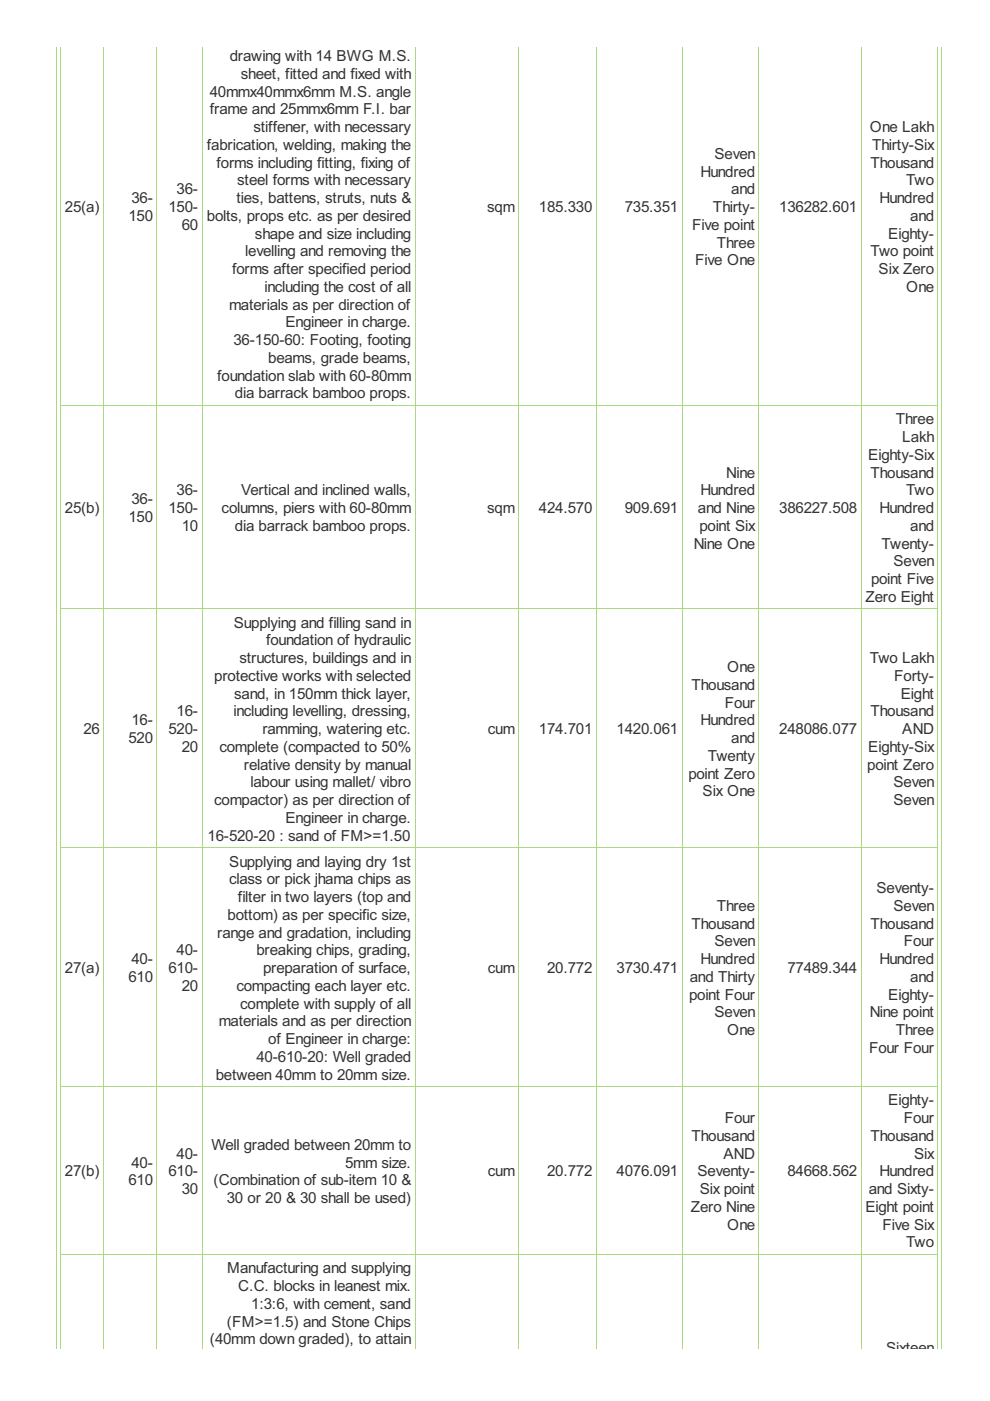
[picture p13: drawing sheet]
<svg xmlns="http://www.w3.org/2000/svg" width="210mm" height="297mm" viewBox="0 0 210 297" stroke-linecap="round" stroke-linejoin="round" font-family="sans-serif">
<defs><g id="words">
<g font-size="3.6" fill="#333">
<text x="48.7" y="13">drawing with 14 BWG M.S.</text>
<text x="51.1" y="16.7">sheet, fitted and fixed with</text>
<text x="44.5" y="20.5">40mmx40mmx6mm M.S. angle</text>
<text x="44.5" y="24.3">frame and 25mmx6mm F.I. bar</text>
<text x="53.7" y="28">stiffener, with necessary</text>
<text x="184.4" y="28">One Lakh</text>
<text x="43.9" y="31.8">fabrication, welding, making the</text>
<text x="45.9" y="35.6">forms including fitting, fixing of</text>
<text x="151.5" y="33.7">Seven</text>
<text x="184.6" y="35.6">Thousand</text>
<text x="184.9" y="31.8">Thirty-Six</text>
<text x="37.4" y="41.2">36-</text>
<text x="50.3" y="39.3">steel forms with necessary</text>
<text x="148.5" y="37.4">Hundred</text>
<text x="155" y="41.2">and</text>
<text x="192.1" y="39.3">Two</text>
<text x="13.8" y="45">25(a)</text>
<text x="27.2" y="46.8">150</text>
<text x="27.9" y="43.1">36-</text>
<text x="35.7" y="45">150-</text>
<text x="43.9" y="46.8">bolts, props etc. as per desired</text>
<text x="50.1" y="43.1">ties, battens, struts, nuts &amp;</text>
<text x="103.3" y="45">sqm</text>
<text x="114.3" y="45">185.330</text>
<text x="132.5" y="45">735.351</text>
<text x="151.2" y="45">Thirty-</text>
<text x="165.2" y="45">136282.601</text>
<text x="186.5" y="43.1">Hundred</text>
<text x="193" y="46.8">and</text>
<text x="38.5" y="48.7">60</text>
<text x="54.1" y="50.6">shape and size including</text>
<text x="146.8" y="48.7">Five point</text>
<text x="152" y="52.5">Three</text>
<text x="188.3" y="50.6">Eighty-</text>
<text x="49.2" y="58.1">forms after specified period</text>
<text x="52" y="54.4">levelling and removing the</text>
<text x="147.4" y="56.2">Five One</text>
<text x="184.6" y="54.4">Two point</text>
<text x="186.3" y="58.1">Six Zero</text>
<text x="48.6" y="65.7">materials as per direction of</text>
<text x="56.1" y="61.9">including the cost of all</text>
<text x="192.1" y="61.9">One</text>
<text x="60.5" y="69.4">Engineer in charge.</text>
<text x="49.5" y="73.2">36-150-60: Footing, footing</text>
<text x="56.9" y="76.9">beams, grade beams,</text>
<text x="46.1" y="80.7">foundation slab with 60-80mm</text>
<text x="49.8" y="84.5">dia barrack bamboo props.</text>
<text x="189.9" y="90">Three</text>
<text x="191.3" y="93.7">Lakh</text>
<text x="154" y="101.3">Nine</text>
<text x="184.1" y="97.5">Eighty-Six</text>
<text x="184.6" y="101.3">Thousand</text>
<text x="27.9" y="106.9">36-</text>
<text x="37.4" y="105">36-</text>
<text x="51.1" y="105">Vertical and inclined walls,</text>
<text x="148.5" y="105">Hundred</text>
<text x="192.1" y="105">Two</text>
<text x="13.8" y="108.8">25(b)</text>
<text x="27.2" y="110.7">150</text>
<text x="35.7" y="108.8">150-</text>
<text x="38.5" y="112.5">10</text>
<text x="47" y="108.8">columns, piers with 60-80mm</text>
<text x="49.8" y="112.5">dia barrack bamboo props.</text>
<text x="103.3" y="108.8">sqm</text>
<text x="114.3" y="108.8">424.570</text>
<text x="132.5" y="108.8">909.691</text>
<text x="148" y="108.8">and Nine</text>
<text x="148.3" y="112.5">point Six</text>
<text x="165.2" y="108.8">386227.508</text>
<text x="186.5" y="108.8">Hundred</text>
<text x="193" y="112.5">and</text>
<text x="147.1" y="116.3">Nine One</text>
<text x="186.9" y="116.3">Twenty-</text>
<text x="184.7" y="123.8">point Five</text>
<text x="189.4" y="120.1">Seven</text>
<text x="183.5" y="127.6">Zero Eight</text>
<text x="49.6" y="133.1">Supplying and filling sand in</text>
<text x="56.4" y="136.8">foundation of hydraulic</text>
<text x="50.8" y="140.6">structures, buildings and in</text>
<text x="154.2" y="142.5">One</text>
<text x="184.4" y="140.6">Two Lakh</text>
<text x="45.4" y="144.4">protective works with selected</text>
<text x="49.7" y="148.1">sand, in 150mm thick layer,</text>
<text x="146.6" y="146.3">Thousand</text>
<text x="189.6" y="144.4">Forty-</text>
<text x="191" y="148.1">Eight</text>
<text x="17.7" y="155.7">26</text>
<text x="27.9" y="153.8">16-</text>
<text x="35.7" y="155.7">520-</text>
<text x="37.4" y="151.9">16-</text>
<text x="49.5" y="151.9">including levelling, dressing,</text>
<text x="55.6" y="155.7">ramming, watering etc.</text>
<text x="103.4" y="155.7">cum</text>
<text x="114.3" y="155.7">174.701</text>
<text x="130.7" y="155.7">1420.061</text>
<text x="148.5" y="153.8">Hundred</text>
<text x="153.7" y="150">Four</text>
<text x="165.2" y="155.7">248086.077</text>
<text x="184.6" y="151.9">Thousand</text>
<text x="191.3" y="155.7">AND</text>
<text x="27.2" y="157.5">520</text>
<text x="38.5" y="159.4">20</text>
<text x="46.5" y="159.4">complete (compacted to 50%</text>
<text x="150.1" y="161.3">Twenty</text>
<text x="155" y="157.5">and</text>
<text x="184.1" y="159.4">Eighty-Six</text>
<text x="51.7" y="163.2">relative density by manual</text>
<text x="53.1" y="167">labour using mallet/ vibro</text>
<text x="145.9" y="165.1">point Zero</text>
<text x="183.9" y="163.2">point Zero</text>
<text x="189.4" y="167">Seven</text>
<text x="45.4" y="170.7">compactor) as per direction of</text>
<text x="149" y="168.8">Six One</text>
<text x="189.4" y="170.7">Seven</text>
<text x="44" y="178.2">16-520-20 : sand of FM&gt;=1.50</text>
<text x="60.5" y="174.5">Engineer in charge.</text>
<text x="48.6" y="183.7">Supplying and laying dry 1st</text>
<text x="48.6" y="187.5">class or pick jhama chips as</text>
<text x="50.4" y="191.3">filter in two layers (top and</text>
<text x="185.8" y="189.4">Seventy-</text>
<text x="48.3" y="195">bottom) as per specific size,</text>
<text x="146.6" y="196.9">Thousand</text>
<text x="152" y="193.1">Three</text>
<text x="184.6" y="196.9">Thousand</text>
<text x="189.4" y="193.1">Seven</text>
<text x="37.4" y="202.6">40-</text>
<text x="46.1" y="198.8">range and gradation, including</text>
<text x="54.4" y="202.6">breaking chips, grading,</text>
<text x="151.5" y="200.7">Seven</text>
<text x="191.6" y="200.7">Four</text>
<text x="13.8" y="206.3">27(a)</text>
<text x="27.2" y="208.2">610</text>
<text x="27.9" y="204.4">40-</text>
<text x="35.7" y="206.3">610-</text>
<text x="55.8" y="206.3">preparation of surface,</text>
<text x="103.4" y="206.3">cum</text>
<text x="116" y="206.3">20.772</text>
<text x="130.7" y="206.3">3730.471</text>
<text x="146.3" y="208.2">and Thirty</text>
<text x="148.5" y="204.4">Hundred</text>
<text x="167" y="206.3">77489.344</text>
<text x="186.5" y="204.4">Hundred</text>
<text x="193" y="208.2">and</text>
<text x="38.5" y="210.1">20</text>
<text x="50.1" y="210.1">compacting each layer etc.</text>
<text x="50.9" y="213.8">complete with supply of all</text>
<text x="146.1" y="212">point Four</text>
<text x="151.5" y="215.7">Seven</text>
<text x="184.4" y="215.7">Nine point</text>
<text x="188.3" y="212">Eighty-</text>
<text x="46.4" y="217.6">materials and as per direction</text>
<text x="56.9" y="221.4">of Engineer in charge:</text>
<text x="154.2" y="219.5">One</text>
<text x="189.9" y="219.5">Three</text>
<text x="54.4" y="225.1">40-610-20: Well graded</text>
<text x="184.3" y="223.3">Four Four</text>
<text x="45.7" y="228.9">between 40mm to 20mm size.</text>
<text x="153.7" y="238.1">Four</text>
<text x="188.3" y="234.4">Eighty-</text>
<text x="191.6" y="238.1">Four</text>
<text x="37.4" y="245.7">40-</text>
<text x="44.9" y="243.8">Well graded between 20mm to</text>
<text x="146.6" y="241.9">Thousand</text>
<text x="153.4" y="245.7">AND</text>
<text x="184.6" y="241.9">Thousand</text>
<text x="193.8" y="245.7">Six</text>
<text x="13.8" y="249.4">27(b)</text>
<text x="27.2" y="251.3">610</text>
<text x="27.9" y="247.6">40-</text>
<text x="35.7" y="249.4">610-</text>
<text x="45.3" y="251.3">(Combination of sub-item 10 &amp;</text>
<text x="73.2" y="247.6">5mm size.</text>
<text x="103.4" y="249.4">cum</text>
<text x="116" y="249.4">20.772</text>
<text x="130.7" y="249.4">4076.091</text>
<text x="147.9" y="249.4">Seventy-</text>
<text x="167" y="249.4">84668.562</text>
<text x="186.5" y="249.4">Hundred</text>
<text x="38.5" y="253.2">30</text>
<text x="48.1" y="255.1">30 or 20 &amp; 30 shall be used)</text>
<text x="146.5" y="257">Zero Nine</text>
<text x="148.3" y="253.2">Six point</text>
<text x="183.5" y="257">Eight point</text>
<text x="184.2" y="253.2">and Sixty-</text>
<text x="154.2" y="260.7">One</text>
<text x="187.1" y="260.7">Five Six</text>
<text x="48.1" y="270">Manufacturing and supplying</text>
<text x="192.1" y="264.5">Two</text>
<text x="50.5" y="273.7">C.C. blocks in leanest mix.</text>
<text x="48.1" y="281.3">(FM&gt;=1.5) and Stone Chips</text>
<text x="53.3" y="277.5">1:3:6, with cement, sand</text>
<text x="44.5" y="285">(40mm down graded), to attain</text>
<text x="187.9" y="286.9">Sixteen</text>
</g>
</g></defs>
<g fill="none" stroke="#a8da7f" stroke-width=".21">
<path d="M12 9.9v276M12.9 9.9v276M22 9.9v276M33.3 9.9v276M42.8 9.9v276M88 9.9v276M110 9.9v276M126.4 9.9v276M144.6 9.9v276M160.9 9.9v276M182.6 9.9v276M198.9 9.9v276"/>
<path d="M199.7 9.9v276M12.8 86h186.1M12.8 129.1h186.1M12.8 179.7h186.1M12.8 230.4h186.1M12.8 266h186.1"/>
</g>
<use href="#words"/>
</svg>
